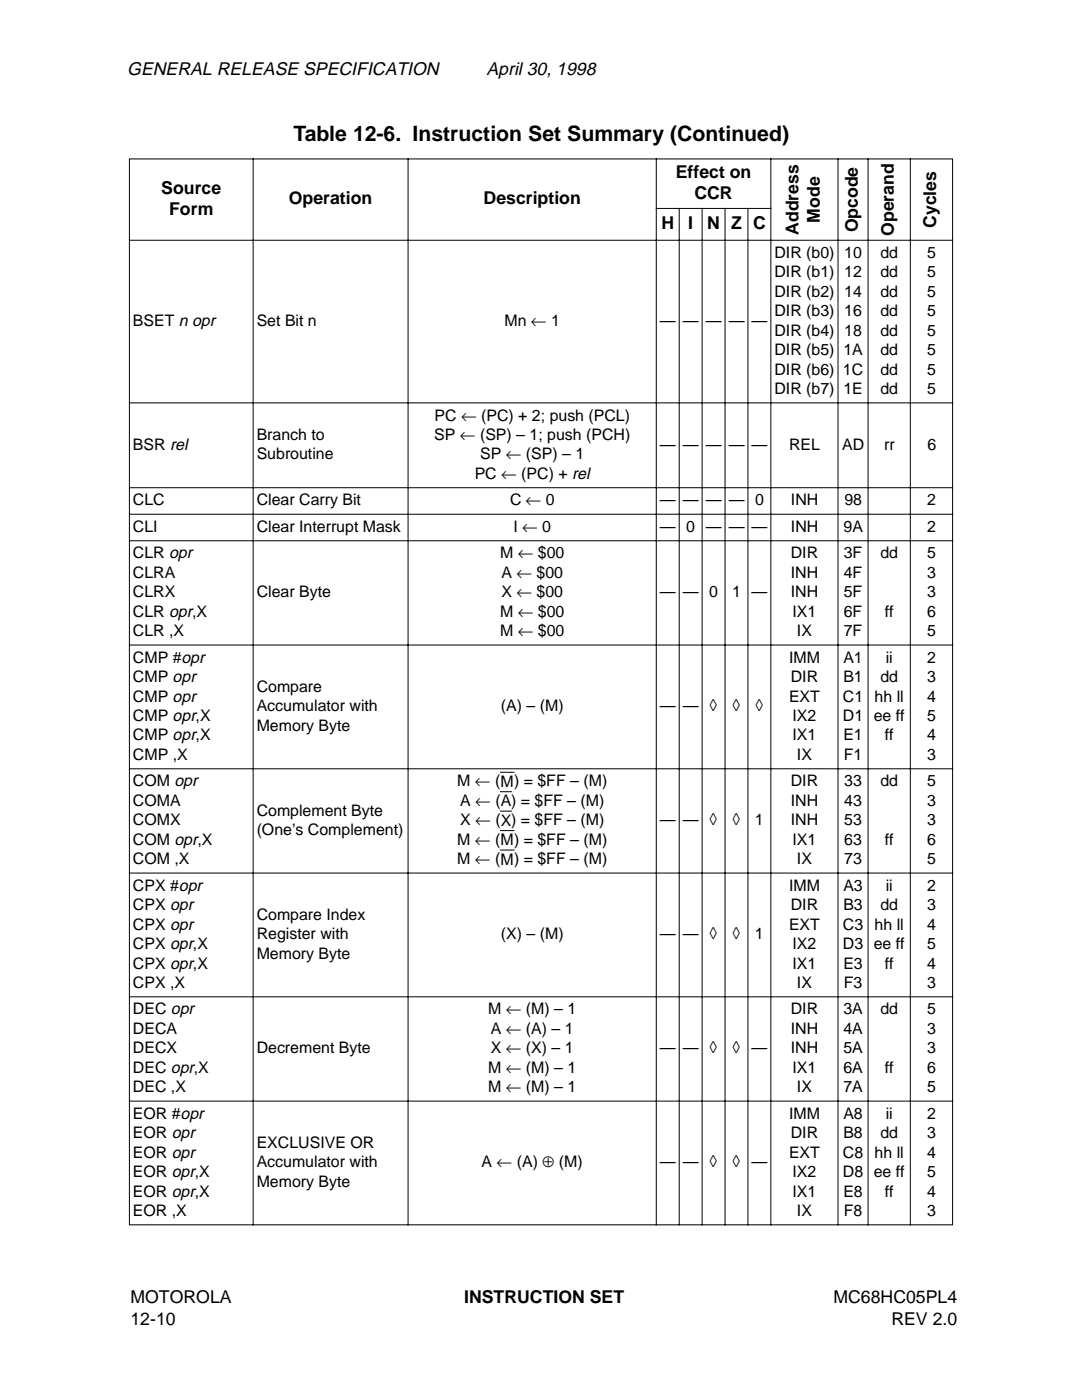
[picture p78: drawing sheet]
<svg xmlns="http://www.w3.org/2000/svg" width="216mm" height="279mm" viewBox="0 0 216 279" stroke-linecap="round" stroke-linejoin="round" font-family="sans-serif">
<defs><g id="words">
<text font-size="4.2" x="58.6" y="28.2">Table 12-6. Instruction Set Summary (Continued)</text>
<g font-size="3.6">
<text x="25.4" y="15">GENERAL RELEASE SPECIFICATION</text>
<text x="97.1" y="15">April 30, 1998</text>
</g>
<g font-size="3.5">
<text x="134.8" y="35.5">Effect on</text>
<text x="32.2" y="38.7">Source</text>
<text x="57.6" y="40.8">Operation</text>
<text x="96.5" y="40.8">Description</text>
<text x="138.6" y="39.7">CCR</text>
<text x="33.8" y="42.9">Form</text>
<text x="132" y="45.7">H</text>
<text x="137.3" y="45.7">I</text>
<text x="141.1" y="45.7">N Z C</text>
<text x="159.3" y="46.9" transform="rotate(-90 159.3 46.9)">Address</text>
<text x="163.6" y="44.4" transform="rotate(-90 163.6 44.4)">Mode</text>
<text x="171.2" y="46.4" transform="rotate(-90 171.2 46.4)">Opcode</text>
<text x="178.4" y="47.1" transform="rotate(-90 178.4 47.1)">Operand</text>
<text x="186.8" y="45.5" transform="rotate(-90 186.8 45.5)">Cycles</text>
<text x="26" y="260.1">MOTOROLA</text>
<text x="92.6" y="260.1">INSTRUCTION SET</text>
<text x="166.3" y="260.1">MC68HC05PL4</text>
<text x="26" y="264.4">12-10</text>
<text x="177.9" y="264.4">REV 2.0</text>
</g>
<g font-size="3.2">
<text x="154.5" y="51.5">DIR (b0)</text>
<text x="168.5" y="51.5">10</text>
<text x="175.7" y="51.5">dd</text>
<text x="185" y="51.5">5</text>
<text x="154.5" y="55.4">DIR (b1)</text>
<text x="154.5" y="59.2">DIR (b2)</text>
<text x="168.5" y="55.4">12</text>
<text x="168.5" y="59.2">14</text>
<text x="175.7" y="55.4">dd</text>
<text x="175.7" y="59.2">dd</text>
<text x="185" y="55.4">5</text>
<text x="185" y="59.2">5</text>
<text x="26.5" y="65.1">BSET n opr</text>
<text x="51.2" y="65.1">Set Bit n</text>
<text x="100.7" y="65.1">Mn ← 1</text>
<text x="131.7" y="65.1">— — — — —</text>
<text x="154.5" y="63.1">DIR (b3)</text>
<text x="168.5" y="63.1">16</text>
<text x="175.7" y="63.1">dd</text>
<text x="185" y="63.1">5</text>
<text x="154.5" y="67">DIR (b4)</text>
<text x="154.5" y="70.9">DIR (b5)</text>
<text x="168.3" y="70.9">1A</text>
<text x="168.5" y="67">18</text>
<text x="175.7" y="67">dd</text>
<text x="175.7" y="70.9">dd</text>
<text x="185" y="67">5</text>
<text x="185" y="70.9">5</text>
<text x="154.5" y="74.8">DIR (b6)</text>
<text x="168.2" y="74.8">1C</text>
<text x="175.7" y="74.8">dd</text>
<text x="185" y="74.8">5</text>
<text x="86.7" y="83.9">PC ← (PC) + 2; push (PCL)</text>
<text x="154.5" y="78.6">DIR (b7)</text>
<text x="168.3" y="78.6">1E</text>
<text x="175.7" y="78.6">dd</text>
<text x="185" y="78.6">5</text>
<text x="26.5" y="89.7">BSR rel</text>
<text x="51.2" y="87.8">Branch to</text>
<text x="86.7" y="87.8">SP ← (SP) – 1; push (PCH)</text>
<text x="131.7" y="89.8">— — — — —</text>
<text x="157.5" y="89.8">REL</text>
<text x="168.1" y="89.8">AD</text>
<text x="176.4" y="89.8">rr</text>
<text x="185" y="89.8">6</text>
<text x="51.2" y="91.7">Subroutine</text>
<text x="94.7" y="95.6">PC ← (PC) + rel</text>
<text x="95.8" y="91.7">SP ← (SP) – 1</text>
<text x="26.5" y="100.9">CLC</text>
<text x="51.2" y="100.9">Clear Carry Bit</text>
<text x="101.8" y="100.9">C ← 0</text>
<text x="131.7" y="100.9">— — — — 0</text>
<text x="157.8" y="100.9">INH</text>
<text x="168.5" y="100.9">98</text>
<text x="185" y="100.9">2</text>
<text x="26.5" y="106.2">CLI</text>
<text x="51.2" y="106.2">Clear Interrupt Mask</text>
<text x="102.5" y="106.2">I ← 0</text>
<text x="131.7" y="106.2">— 0 — — —</text>
<text x="157.8" y="106.2">INH</text>
<text x="168.3" y="106.2">9A</text>
<text x="185" y="106.2">2</text>
<text x="26.5" y="111.4">CLR opr</text>
<text x="99.8" y="111.4">M ← $00</text>
<text x="157.8" y="111.4">DIR</text>
<text x="168.4" y="111.4">3F</text>
<text x="175.7" y="111.4">dd</text>
<text x="185" y="111.4">5</text>
<text x="26.5" y="115.3">CLRA</text>
<text x="26.5" y="119.2">CLRX</text>
<text x="51.2" y="119.2">Clear Byte</text>
<text x="100" y="115.3">A ← $00</text>
<text x="100" y="119.2">X ← $00</text>
<text x="131.7" y="119.2">— — 0</text>
<text x="146.1" y="119.2">1 —</text>
<text x="157.8" y="115.3">INH</text>
<text x="157.8" y="119.2">INH</text>
<text x="168.4" y="115.3">4F</text>
<text x="168.4" y="119.2">5F</text>
<text x="185" y="115.3">3</text>
<text x="185" y="119.2">3</text>
<text x="26.5" y="123.1">CLR opr,X</text>
<text x="99.8" y="123.1">M ← $00</text>
<text x="158.1" y="123.1">IX1</text>
<text x="168.4" y="123.1">6F</text>
<text x="176.6" y="123.1">ff</text>
<text x="185" y="123.1">6</text>
<text x="26.5" y="127">CLR ,X</text>
<text x="99.8" y="127">M ← $00</text>
<text x="159" y="127">IX</text>
<text x="168.4" y="127">7F</text>
<text x="185" y="127">5</text>
<text x="26.5" y="136.1">CMP opr</text>
<text x="26.5" y="132.3">CMP #opr</text>
<text x="157.4" y="132.3">IMM</text>
<text x="157.8" y="136.1">DIR</text>
<text x="168.3" y="132.3">A1</text>
<text x="168.3" y="136.1">B1</text>
<text x="175.7" y="136.1">dd</text>
<text x="176.7" y="132.3">ii</text>
<text x="185" y="132.3">2</text>
<text x="185" y="136.1">3</text>
<text x="26.5" y="140">CMP opr</text>
<text x="26.5" y="143.9">CMP opr,X</text>
<text x="51.2" y="138.1">Compare</text>
<text x="51.2" y="142">Accumulator with</text>
<text x="99.9" y="142">(A) – (M)</text>
<text x="131.7" y="142">— —</text>
<text x="141.6" y="142">◊</text>
<text x="146.2" y="142">◊</text>
<text x="150.7" y="142">◊</text>
<text x="157.4" y="140">EXT</text>
<text x="158.1" y="143.9">IX2</text>
<text x="168.2" y="140">C1</text>
<text x="168.2" y="143.9">D1</text>
<text x="174.3" y="143.9">ee ff</text>
<text x="174.5" y="140">hh ll</text>
<text x="185" y="140">4</text>
<text x="185" y="143.9">5</text>
<text x="26.5" y="147.8">CMP opr,X</text>
<text x="51.2" y="145.8">Memory Byte</text>
<text x="158.1" y="147.8">IX1</text>
<text x="168.3" y="147.8">E1</text>
<text x="176.6" y="147.8">ff</text>
<text x="185" y="147.8">4</text>
<text x="26.5" y="151.7">CMP ,X</text>
<text x="159" y="151.7">IX</text>
<text x="168.4" y="151.7">F1</text>
<text x="185" y="151.7">3</text>
<text x="26.5" y="160.8">COMA</text>
<text x="26.5" y="157">COM opr</text>
<text x="91.2" y="157">M ← (M) = $FF – (M)</text>
<text x="91.8" y="160.8">A ← ( ) = $FF – (M)</text>
<text x="99.9" y="160.9">A</text>
<text x="157.8" y="157">DIR</text>
<text x="157.8" y="160.8">INH</text>
<text x="168.5" y="157">33</text>
<text x="168.5" y="160.8">43</text>
<text x="175.7" y="157">dd</text>
<text x="185" y="157">5</text>
<text x="185" y="160.8">3</text>
<text x="26.5" y="164.7">COMX</text>
<text x="51.2" y="162.8">Complement Byte</text>
<text x="51.2" y="166.7">(One’s Complement)</text>
<text x="91.8" y="164.7">X ← ( ) = $FF – (M)</text>
<text x="99.9" y="164.8">X</text>
<text x="131.7" y="164.7">— —</text>
<text x="141.6" y="164.7">◊</text>
<text x="146.2" y="164.7">◊</text>
<text x="150.7" y="164.7">1</text>
<text x="157.8" y="164.7">INH</text>
<text x="168.5" y="164.7">53</text>
<text x="185" y="164.7">3</text>
<text x="26.5" y="172.5">COM ,X</text>
<text x="26.5" y="168.6">COM opr,X</text>
<text x="91.2" y="168.6">M ← (M) = $FF – (M)</text>
<text x="91.2" y="172.5">M ← (M) = $FF – (M)</text>
<text x="158.1" y="168.6">IX1</text>
<text x="159" y="172.5">IX</text>
<text x="168.5" y="168.6">63</text>
<text x="168.5" y="172.5">73</text>
<text x="176.6" y="168.6">ff</text>
<text x="185" y="168.6">6</text>
<text x="185" y="172.5">5</text>
<text x="26.5" y="177.8">CPX #opr</text>
<text x="157.4" y="177.8">IMM</text>
<text x="168.3" y="177.8">A3</text>
<text x="176.7" y="177.8">ii</text>
<text x="185" y="177.8">2</text>
<text x="26.5" y="181.6">CPX opr</text>
<text x="26.5" y="185.5">CPX opr</text>
<text x="51.2" y="183.6">Compare Index</text>
<text x="157.4" y="185.5">EXT</text>
<text x="157.8" y="181.6">DIR</text>
<text x="168.2" y="185.5">C3</text>
<text x="168.3" y="181.6">B3</text>
<text x="174.5" y="185.5">hh ll</text>
<text x="175.7" y="181.6">dd</text>
<text x="185" y="181.6">3</text>
<text x="185" y="185.5">4</text>
<text x="26.5" y="189.4">CPX opr,X</text>
<text x="51.2" y="187.5">Register with</text>
<text x="51.2" y="191.3">Memory Byte</text>
<text x="99.9" y="187.5">(X) – (M)</text>
<text x="131.7" y="187.5">— —</text>
<text x="141.6" y="187.5">◊</text>
<text x="146.2" y="187.5">◊</text>
<text x="150.6" y="187.5">1</text>
<text x="158.1" y="189.4">IX2</text>
<text x="168.2" y="189.4">D3</text>
<text x="174.3" y="189.4">ee ff</text>
<text x="185" y="189.4">5</text>
<text x="26.5" y="193.3">CPX opr,X</text>
<text x="26.5" y="197.2">CPX ,X</text>
<text x="158.1" y="193.3">IX1</text>
<text x="159" y="197.2">IX</text>
<text x="168.3" y="193.3">E3</text>
<text x="168.4" y="197.2">F3</text>
<text x="176.6" y="193.3">ff</text>
<text x="185" y="193.3">4</text>
<text x="185" y="197.2">3</text>
<text x="26.5" y="202.5">DEC opr</text>
<text x="97.4" y="202.5">M ← (M) – 1</text>
<text x="157.8" y="202.5">DIR</text>
<text x="168.3" y="202.5">3A</text>
<text x="175.7" y="202.5">dd</text>
<text x="185" y="202.5">5</text>
<text x="26.5" y="206.3">DECA</text>
<text x="97.9" y="206.3">A ← (A) – 1</text>
<text x="157.8" y="206.3">INH</text>
<text x="168.3" y="206.3">4A</text>
<text x="185" y="206.3">3</text>
<text x="26.5" y="210.2">DECX</text>
<text x="26.5" y="214.1">DEC opr,X</text>
<text x="51.2" y="210.2">Decrement Byte</text>
<text x="97.4" y="214.1">M ← (M) – 1</text>
<text x="97.9" y="210.2">X ← (X) – 1</text>
<text x="131.7" y="210.2">— —</text>
<text x="141.6" y="210.2">◊</text>
<text x="146.2" y="210.2">◊</text>
<text x="149.9" y="210.2">—</text>
<text x="157.8" y="210.2">INH</text>
<text x="158.1" y="214.1">IX1</text>
<text x="168.3" y="210.2">5A</text>
<text x="168.3" y="214.1">6A</text>
<text x="176.5" y="214.1">ff</text>
<text x="185" y="210.2">3</text>
<text x="185" y="214.1">6</text>
<text x="26.5" y="218">DEC ,X</text>
<text x="97.4" y="218">M ← (M) – 1</text>
<text x="159" y="218">IX</text>
<text x="168.3" y="218">7A</text>
<text x="185" y="218">5</text>
<text x="26.5" y="227.2">EOR opr</text>
<text x="26.5" y="223.3">EOR #opr</text>
<text x="157.4" y="223.3">IMM</text>
<text x="157.8" y="227.2">DIR</text>
<text x="168.3" y="223.3">A8</text>
<text x="168.3" y="227.2">B8</text>
<text x="175.7" y="227.2">dd</text>
<text x="176.7" y="223.3">ii</text>
<text x="185" y="223.3">2</text>
<text x="185" y="227.2">3</text>
<text x="26.5" y="231">EOR opr</text>
<text x="51.2" y="229.1">EXCLUSIVE OR</text>
<text x="51.2" y="233">Accumulator with</text>
<text x="96.1" y="233">A ← (A) ⊕ (M)</text>
<text x="131.7" y="233">— —</text>
<text x="141.6" y="233">◊</text>
<text x="146.2" y="233">◊</text>
<text x="149.9" y="233">—</text>
<text x="157.4" y="231">EXT</text>
<text x="168.2" y="231">C8</text>
<text x="174.5" y="231">hh ll</text>
<text x="185" y="231">4</text>
<text x="26.5" y="234.9">EOR opr,X</text>
<text x="26.5" y="238.8">EOR opr,X</text>
<text x="51.2" y="236.9">Memory Byte</text>
<text x="158.1" y="234.9">IX2</text>
<text x="158.1" y="238.8">IX1</text>
<text x="168.2" y="234.9">D8</text>
<text x="168.3" y="238.8">E8</text>
<text x="174.3" y="234.9">ee ff</text>
<text x="176.6" y="238.8">ff</text>
<text x="185" y="234.9">5</text>
<text x="185" y="238.8">4</text>
<text x="26.5" y="242.7">EOR ,X</text>
<text x="159" y="242.7">IX</text>
<text x="168.4" y="242.7">F8</text>
<text x="185" y="242.7">3</text>
</g>
</g></defs>
<g fill="none" stroke="#000" stroke-width=".2">
<path d="M25.7 31.7h164.5M25.8 31.8v212.6M50.5 31.6v212.9M81.4 31.6v212.9M131 31.6v212.9M153.8 31.6v212.9M167.2 31.6v212.9M173.2 31.6v212.9M181.6 31.6v212.9M190.1 31.8v212.6M25.7 47.9h164.5M130.9 41.6h23"/>
<path d="M135.5 41.5v203M140.1 41.5v203M144.7 41.5v203M149.2 41.5v203M25.7 80.4h164.5M25.7 97.3h164.5M25.7 102.6h164.5M25.7 107.9h164.5M25.7 128.7h164.5M25.7 153.4h164.5M99.8 154.1h2.8M99.8 158h2.2"/>
<path d="M25.7 174.2h164.5M99.8 165.8h2.8M99.8 169.6h2.8M99.8 161.9h2.2M25.7 198.9h164.5M25.7 219.7h164.5M25.7 244.4h164.5"/>
</g>
<use href="#words"/>
</svg>
